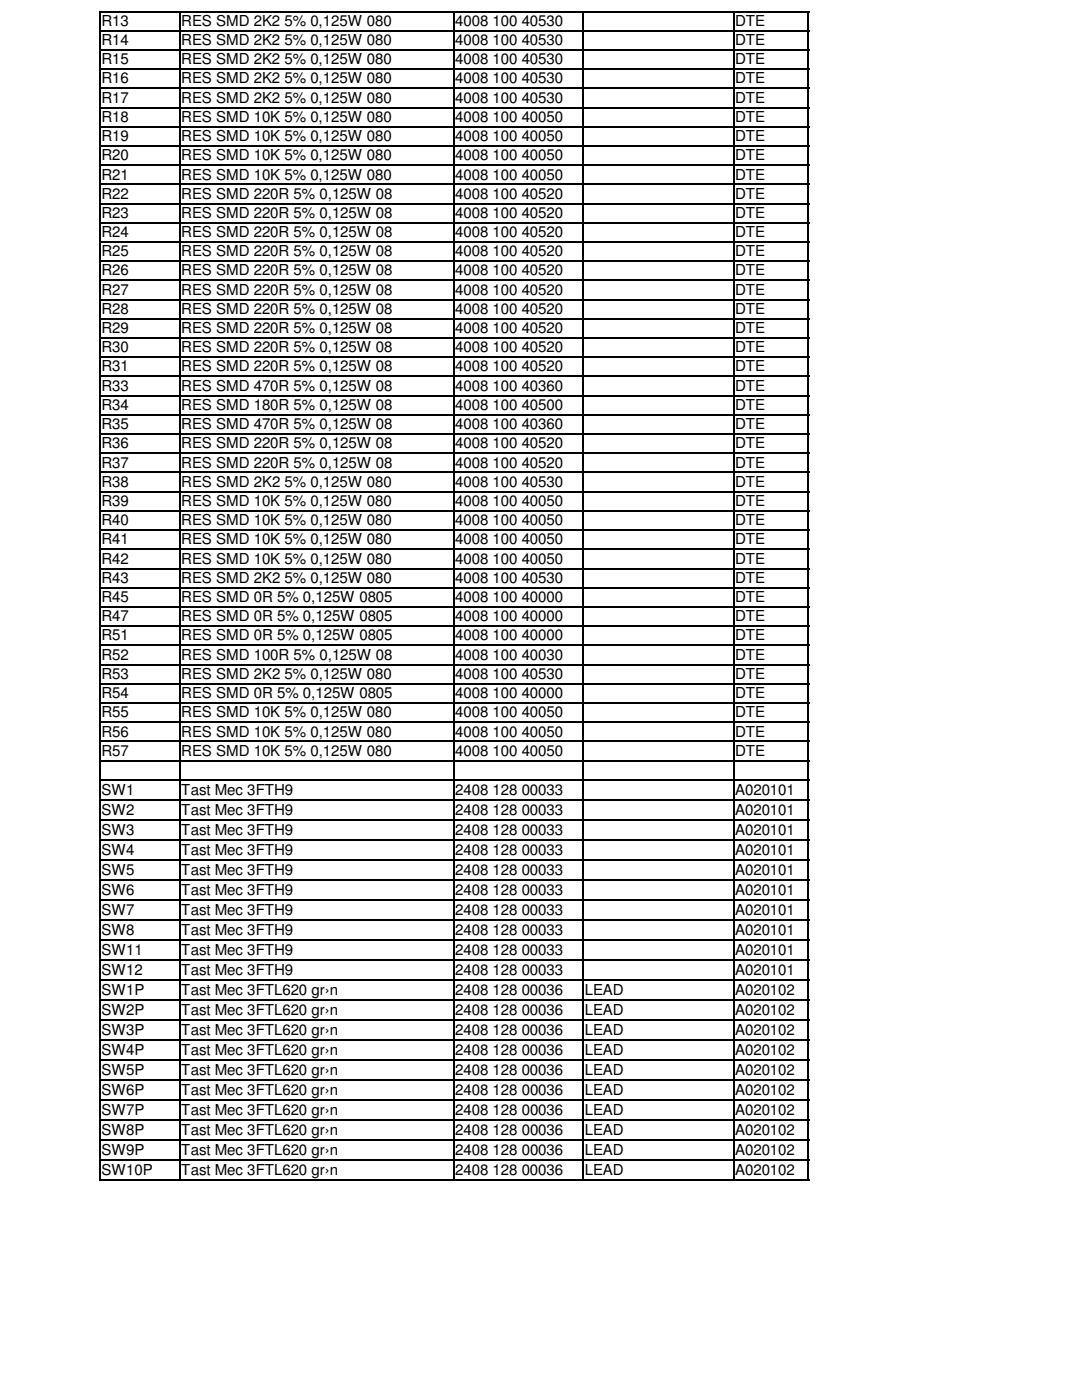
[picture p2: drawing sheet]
<svg xmlns="http://www.w3.org/2000/svg" width="216mm" height="279mm" viewBox="0 0 216 279" stroke-linecap="round" stroke-linejoin="round" font-family="sans-serif">
<defs><g id="words">
<g font-size="3">
<text x="20.2" y="5.1">R13</text>
<text x="36.2" y="5.1">RES SMD 2K2</text>
<text x="56.8" y="5.1">5% 0,125W 080</text>
<text x="90.8" y="5.1">4008</text>
<text x="98.3" y="5.1">100</text>
<text x="104.1" y="5.1">40530</text>
<text x="146.7" y="5.1">DTE</text>
<text x="20.2" y="9">R14</text>
<text x="36.2" y="9">RES SMD 2K2</text>
<text x="56.8" y="9">5% 0,125W 080</text>
<text x="90.8" y="9">4008</text>
<text x="98.3" y="9">100</text>
<text x="104.1" y="9">40530</text>
<text x="146.7" y="9">DTE</text>
<text x="20.2" y="12.8">R15</text>
<text x="20.2" y="16.7">R16</text>
<text x="36.2" y="12.8">RES SMD 2K2</text>
<text x="36.2" y="16.7">RES SMD 2K2</text>
<text x="56.8" y="12.8">5% 0,125W 080</text>
<text x="56.8" y="16.7">5% 0,125W 080</text>
<text x="90.8" y="12.8">4008</text>
<text x="90.8" y="16.7">4008</text>
<text x="98.3" y="12.8">100</text>
<text x="98.3" y="16.7">100</text>
<text x="104.1" y="12.8">40530</text>
<text x="104.1" y="16.7">40530</text>
<text x="146.7" y="12.8">DTE</text>
<text x="146.7" y="16.7">DTE</text>
<text x="20.2" y="20.5">R17</text>
<text x="36.2" y="20.5">RES SMD 2K2</text>
<text x="56.8" y="20.5">5% 0,125W 080</text>
<text x="90.8" y="20.5">4008</text>
<text x="98.3" y="20.5">100</text>
<text x="104.1" y="20.5">40530</text>
<text x="146.7" y="20.5">DTE</text>
<text x="20.2" y="24.3">R18</text>
<text x="20.2" y="28.1">R19</text>
<text x="36.2" y="24.3">RES SMD 10K 5% 0,125W 080</text>
<text x="36.2" y="28.1">RES SMD 10K 5% 0,125W 080</text>
<text x="90.8" y="24.3">4008</text>
<text x="90.8" y="28.1">4008</text>
<text x="98.3" y="24.3">100</text>
<text x="98.3" y="28.1">100</text>
<text x="104.1" y="24.3">40050</text>
<text x="104.1" y="28.1">40050</text>
<text x="146.7" y="24.3">DTE</text>
<text x="146.7" y="28.1">DTE</text>
<text x="20.2" y="32">R20</text>
<text x="20.2" y="35.8">R21</text>
<text x="36.2" y="32">RES SMD 10K 5% 0,125W 080</text>
<text x="36.2" y="35.8">RES SMD 10K 5% 0,125W 080</text>
<text x="90.8" y="32">4008</text>
<text x="90.8" y="35.8">4008</text>
<text x="98.3" y="32">100</text>
<text x="98.3" y="35.8">100</text>
<text x="104.1" y="32">40050</text>
<text x="104.1" y="35.8">40050</text>
<text x="146.7" y="32">DTE</text>
<text x="146.7" y="35.8">DTE</text>
<text x="20.2" y="39.6">R22</text>
<text x="36.2" y="39.6">RES SMD 220R 5% 0,125W 08</text>
<text x="90.8" y="39.6">4008</text>
<text x="98.3" y="39.6">100</text>
<text x="104.1" y="39.6">40520</text>
<text x="146.7" y="39.6">DTE</text>
<text x="20.2" y="43.5">R23</text>
<text x="20.2" y="47.3">R24</text>
<text x="36.2" y="43.5">RES SMD 220R 5% 0,125W 08</text>
<text x="36.2" y="47.3">RES SMD 220R 5% 0,125W 08</text>
<text x="90.8" y="43.5">4008</text>
<text x="90.8" y="47.3">4008</text>
<text x="98.3" y="43.5">100</text>
<text x="98.3" y="47.3">100</text>
<text x="104.1" y="43.5">40520</text>
<text x="104.1" y="47.3">40520</text>
<text x="146.7" y="43.5">DTE</text>
<text x="146.7" y="47.3">DTE</text>
<text x="20.2" y="51.2">R25</text>
<text x="36.2" y="51.2">RES SMD 220R 5% 0,125W 08</text>
<text x="90.8" y="51.2">4008</text>
<text x="98.3" y="51.2">100</text>
<text x="104.1" y="51.2">40520</text>
<text x="146.7" y="51.2">DTE</text>
<text x="20.2" y="55">R26</text>
<text x="20.2" y="58.8">R27</text>
<text x="36.2" y="55">RES SMD 220R 5% 0,125W 08</text>
<text x="36.2" y="58.8">RES SMD 220R 5% 0,125W 08</text>
<text x="90.8" y="55">4008</text>
<text x="90.8" y="58.8">4008</text>
<text x="98.3" y="55">100</text>
<text x="98.3" y="58.8">100</text>
<text x="104.1" y="55">40520</text>
<text x="104.1" y="58.8">40520</text>
<text x="146.7" y="55">DTE</text>
<text x="146.7" y="58.8">DTE</text>
<text x="20.2" y="62.6">R28</text>
<text x="36.2" y="62.6">RES SMD 220R 5% 0,125W 08</text>
<text x="90.8" y="62.6">4008</text>
<text x="98.3" y="62.6">100</text>
<text x="104.1" y="62.6">40520</text>
<text x="146.7" y="62.6">DTE</text>
<text x="20.2" y="66.5">R29</text>
<text x="20.2" y="70.3">R30</text>
<text x="36.2" y="66.5">RES SMD 220R 5% 0,125W 08</text>
<text x="36.2" y="70.3">RES SMD 220R 5% 0,125W 08</text>
<text x="90.8" y="66.5">4008</text>
<text x="90.8" y="70.3">4008</text>
<text x="98.3" y="66.5">100</text>
<text x="98.3" y="70.3">100</text>
<text x="104.1" y="66.5">40520</text>
<text x="104.1" y="70.3">40520</text>
<text x="146.7" y="66.5">DTE</text>
<text x="146.7" y="70.3">DTE</text>
<text x="20.2" y="74.1">R31</text>
<text x="20.2" y="78">R33</text>
<text x="36.2" y="74.1">RES SMD 220R 5% 0,125W 08</text>
<text x="36.2" y="78">RES SMD 470R 5% 0,125W 08</text>
<text x="90.8" y="74.1">4008</text>
<text x="90.8" y="78">4008</text>
<text x="98.3" y="74.1">100</text>
<text x="98.3" y="78">100</text>
<text x="104.1" y="74.1">40520</text>
<text x="104.1" y="78">40360</text>
<text x="146.7" y="74.1">DTE</text>
<text x="146.7" y="78">DTE</text>
<text x="20.2" y="81.8">R34</text>
<text x="36.2" y="81.8">RES SMD 180R 5% 0,125W 08</text>
<text x="90.9" y="81.8">4008</text>
<text x="98.3" y="81.8">100</text>
<text x="104.1" y="81.8">40500</text>
<text x="146.7" y="81.8">DTE</text>
<text x="20.2" y="85.7">R35</text>
<text x="20.2" y="89.5">R36</text>
<text x="36.2" y="85.7">RES SMD 470R 5% 0,125W 08</text>
<text x="36.2" y="89.5">RES SMD 220R 5% 0,125W 08</text>
<text x="90.9" y="85.7">4008</text>
<text x="90.9" y="89.5">4008</text>
<text x="98.3" y="85.7">100</text>
<text x="98.3" y="89.5">100</text>
<text x="104.1" y="85.7">40360</text>
<text x="104.1" y="89.5">40520</text>
<text x="146.7" y="85.7">DTE</text>
<text x="146.7" y="89.5">DTE</text>
<text x="20.2" y="93.3">R37</text>
<text x="36.2" y="93.3">RES SMD 220R 5% 0,125W 08</text>
<text x="90.9" y="93.3">4008</text>
<text x="98.3" y="93.3">100</text>
<text x="104.1" y="93.3">40520</text>
<text x="146.7" y="93.3">DTE</text>
<text x="20.2" y="97.1">R38</text>
<text x="20.2" y="101">R39</text>
<text x="36.2" y="97.1">RES SMD 2K2</text>
<text x="36.2" y="101">RES SMD 10K 5% 0,125W 080</text>
<text x="56.8" y="97.1">5% 0,125W 080</text>
<text x="90.9" y="97.1">4008</text>
<text x="90.9" y="101">4008</text>
<text x="98.3" y="97.1">100</text>
<text x="98.3" y="101">100</text>
<text x="104.1" y="97.1">40530</text>
<text x="104.1" y="101">40050</text>
<text x="146.7" y="97.1">DTE</text>
<text x="146.7" y="101">DTE</text>
<text x="20.2" y="104.8">R40</text>
<text x="36.2" y="104.8">RES SMD 10K 5% 0,125W 080</text>
<text x="90.9" y="104.8">4008</text>
<text x="98.3" y="104.8">100</text>
<text x="104.1" y="104.8">40050</text>
<text x="146.7" y="104.8">DTE</text>
<text x="20.2" y="108.6">R41</text>
<text x="20.2" y="112.5">R42</text>
<text x="36.2" y="108.6">RES SMD 10K 5% 0,125W 080</text>
<text x="36.2" y="112.5">RES SMD 10K 5% 0,125W 080</text>
<text x="90.9" y="108.6">4008</text>
<text x="90.9" y="112.5">4008</text>
<text x="98.3" y="108.6">100</text>
<text x="98.3" y="112.5">100</text>
<text x="104.1" y="108.6">40050</text>
<text x="104.1" y="112.5">40050</text>
<text x="146.7" y="108.6">DTE</text>
<text x="146.7" y="112.5">DTE</text>
<text x="20.2" y="116.3">R43</text>
<text x="36.2" y="116.3">RES SMD 2K2</text>
<text x="56.8" y="116.3">5% 0,125W 080</text>
<text x="90.9" y="116.3">4008</text>
<text x="98.3" y="116.3">100</text>
<text x="104.1" y="116.3">40530</text>
<text x="146.7" y="116.3">DTE</text>
<text x="20.2" y="120.2">R45</text>
<text x="20.2" y="124">R47</text>
<text x="36.2" y="120.2">RES SMD 0R 5% 0,125W 0805</text>
<text x="36.2" y="124">RES SMD 0R 5% 0,125W 0805</text>
<text x="90.9" y="120.2">4008</text>
<text x="90.9" y="124">4008</text>
<text x="98.3" y="120.2">100</text>
<text x="98.3" y="124">100</text>
<text x="104.1" y="120.2">40000</text>
<text x="104.1" y="124">40000</text>
<text x="146.7" y="120.2">DTE</text>
<text x="146.7" y="124">DTE</text>
<text x="20.2" y="127.8">R51</text>
<text x="20.2" y="131.6">R52</text>
<text x="36.2" y="127.8">RES SMD 0R 5% 0,125W 0805</text>
<text x="36.2" y="131.6">RES SMD 100R 5% 0,125W 08</text>
<text x="90.9" y="127.8">4008</text>
<text x="90.9" y="131.6">4008</text>
<text x="98.3" y="127.8">100</text>
<text x="98.3" y="131.6">100</text>
<text x="104.1" y="127.8">40000</text>
<text x="104.1" y="131.6">40030</text>
<text x="146.7" y="127.8">DTE</text>
<text x="146.7" y="131.6">DTE</text>
<text x="20.2" y="135.5">R53</text>
<text x="36.2" y="135.5">RES SMD 2K2</text>
<text x="56.8" y="135.5">5% 0,125W 080</text>
<text x="90.9" y="135.5">4008</text>
<text x="98.3" y="135.5">100</text>
<text x="104.1" y="135.5">40530</text>
<text x="146.7" y="135.5">DTE</text>
<text x="20.2" y="139.3">R54</text>
<text x="20.2" y="143.1">R55</text>
<text x="36.2" y="139.3">RES SMD 0R 5% 0,125W 0805</text>
<text x="36.2" y="143.1">RES SMD 10K 5% 0,125W 080</text>
<text x="90.9" y="139.3">4008</text>
<text x="90.9" y="143.1">4008</text>
<text x="98.3" y="139.3">100</text>
<text x="98.3" y="143.1">100</text>
<text x="104.1" y="139.3">40000</text>
<text x="104.1" y="143.1">40050</text>
<text x="146.7" y="139.3">DTE</text>
<text x="146.7" y="143.1">DTE</text>
<text x="20.2" y="147">R56</text>
<text x="36.2" y="147">RES SMD 10K 5% 0,125W 080</text>
<text x="90.9" y="147">4008</text>
<text x="98.3" y="147">100</text>
<text x="104.1" y="147">40050</text>
<text x="146.7" y="147">DTE</text>
<text x="20.2" y="150.8">R57</text>
<text x="36.2" y="150.8">RES SMD 10K 5% 0,125W 080</text>
<text x="90.9" y="150.8">4008</text>
<text x="98.3" y="150.8">100</text>
<text x="104.1" y="150.8">40050</text>
<text x="146.7" y="150.8">DTE</text>
<text x="20.2" y="158.6">SW1</text>
<text x="36.2" y="158.7">Tast Mec 3FTH9</text>
<text x="90.9" y="158.6">2408</text>
<text x="98.3" y="158.6">128</text>
<text x="104.1" y="158.6">00033</text>
<text x="146.7" y="158.6">A020101</text>
<text x="20.2" y="162.7">SW2</text>
<text x="20.2" y="166.6">SW3</text>
<text x="36.2" y="166.7">Tast Mec 3FTH9</text>
<text x="36.2" y="162.7">Tast Mec 3FTH9</text>
<text x="90.9" y="162.7">2408</text>
<text x="90.9" y="166.6">2408</text>
<text x="98.3" y="162.7">128</text>
<text x="98.3" y="166.6">128</text>
<text x="104.1" y="162.7">00033</text>
<text x="104.1" y="166.6">00033</text>
<text x="146.7" y="162.7">A020101</text>
<text x="146.7" y="166.6">A020101</text>
<text x="20.2" y="170.6">SW4</text>
<text x="36.2" y="170.7">Tast Mec 3FTH9</text>
<text x="90.9" y="170.6">2408</text>
<text x="98.3" y="170.6">128</text>
<text x="104.1" y="170.6">00033</text>
<text x="146.7" y="170.6">A020101</text>
<text x="20.2" y="174.6">SW5</text>
<text x="20.2" y="178.6">SW6</text>
<text x="36.2" y="178.7">Tast Mec 3FTH9</text>
<text x="36.2" y="174.6">Tast Mec 3FTH9</text>
<text x="90.9" y="174.6">2408</text>
<text x="90.9" y="178.6">2408</text>
<text x="98.3" y="174.6">128</text>
<text x="98.3" y="178.6">128</text>
<text x="104.1" y="174.6">00033</text>
<text x="104.1" y="178.6">00033</text>
<text x="146.7" y="174.6">A020101</text>
<text x="146.7" y="178.6">A020101</text>
<text x="20.2" y="182.6">SW7</text>
<text x="36.2" y="182.6">Tast Mec 3FTH9</text>
<text x="90.9" y="182.6">2408</text>
<text x="98.3" y="182.6">128</text>
<text x="104.1" y="182.6">00033</text>
<text x="146.7" y="182.6">A020101</text>
<text x="20.2" y="186.6">SW8</text>
<text x="20.2" y="190.6">SW11</text>
<text x="36.2" y="190.6">Tast Mec 3FTH9</text>
<text x="36.2" y="186.7">Tast Mec 3FTH9</text>
<text x="90.9" y="186.6">2408</text>
<text x="90.9" y="190.6">2408</text>
<text x="98.3" y="186.6">128</text>
<text x="98.3" y="190.6">128</text>
<text x="104.1" y="186.6">00033</text>
<text x="104.1" y="190.6">00033</text>
<text x="146.7" y="186.6">A020101</text>
<text x="146.7" y="190.6">A020101</text>
<text x="20.2" y="194.6">SW12</text>
<text x="36.2" y="194.6">Tast Mec 3FTH9</text>
<text x="90.9" y="194.6">2408</text>
<text x="98.3" y="194.6">128</text>
<text x="104.1" y="194.6">00033</text>
<text x="146.7" y="194.6">A020101</text>
<text x="20.2" y="198.6">SW1P</text>
<text x="20.2" y="202.6">SW2P</text>
<text x="36.2" y="198.6">Tast Mec 3FTL620 gr›n</text>
<text x="36.2" y="202.6">Tast Mec 3FTL620 gr›n</text>
<text x="90.9" y="198.6">2408</text>
<text x="90.9" y="202.6">2408</text>
<text x="98.3" y="198.6">128</text>
<text x="98.3" y="202.6">128</text>
<text x="104.1" y="198.6">00036</text>
<text x="104.1" y="202.6">00036</text>
<text x="116.7" y="198.6">LEAD</text>
<text x="116.7" y="202.6">LEAD</text>
<text x="146.7" y="198.6">A020102</text>
<text x="146.7" y="202.6">A020102</text>
<text x="20.2" y="206.6">SW3P</text>
<text x="36.2" y="206.6">Tast Mec 3FTL620 gr›n</text>
<text x="90.9" y="206.6">2408</text>
<text x="98.3" y="206.6">128</text>
<text x="104.1" y="206.6">00036</text>
<text x="116.7" y="206.6">LEAD</text>
<text x="146.7" y="206.6">A020102</text>
<text x="20.2" y="210.6">SW4P</text>
<text x="20.2" y="214.6">SW5P</text>
<text x="36.2" y="210.6">Tast Mec 3FTL620 gr›n</text>
<text x="36.2" y="214.6">Tast Mec 3FTL620 gr›n</text>
<text x="90.9" y="210.6">2408</text>
<text x="90.9" y="214.6">2408</text>
<text x="98.3" y="210.6">128</text>
<text x="98.3" y="214.6">128</text>
<text x="104.1" y="210.6">00036</text>
<text x="104.1" y="214.6">00036</text>
<text x="116.7" y="210.6">LEAD</text>
<text x="116.7" y="214.6">LEAD</text>
<text x="146.7" y="210.6">A020102</text>
<text x="146.7" y="214.6">A020102</text>
<text x="20.2" y="218.6">SW6P</text>
<text x="36.2" y="218.6">Tast Mec 3FTL620 gr›n</text>
<text x="90.9" y="218.6">2408</text>
<text x="98.3" y="218.6">128</text>
<text x="104.1" y="218.6">00036</text>
<text x="116.7" y="218.6">LEAD</text>
<text x="146.7" y="218.6">A020102</text>
<text x="20.2" y="222.6">SW7P</text>
<text x="20.2" y="226.5">SW8P</text>
<text x="36.2" y="222.6">Tast Mec 3FTL620 gr›n</text>
<text x="36.2" y="226.6">Tast Mec 3FTL620 gr›n</text>
<text x="90.9" y="222.6">2408</text>
<text x="90.9" y="226.5">2408</text>
<text x="98.3" y="222.6">128</text>
<text x="98.3" y="226.5">128</text>
<text x="104.1" y="222.6">00036</text>
<text x="104.1" y="226.5">00036</text>
<text x="116.7" y="222.6">LEAD</text>
<text x="116.7" y="226.5">LEAD</text>
<text x="146.7" y="222.6">A020102</text>
<text x="146.7" y="226.5">A020102</text>
<text x="20.2" y="230.6">SW9P</text>
<text x="36.2" y="230.6">Tast Mec 3FTL620 gr›n</text>
<text x="90.9" y="230.6">2408</text>
<text x="98.3" y="230.6">128</text>
<text x="104.1" y="230.6">00036</text>
<text x="116.7" y="230.6">LEAD</text>
<text x="146.7" y="230.6">A020102</text>
<text x="20.2" y="234.5">SW10P</text>
<text x="36.2" y="234.6">Tast Mec 3FTL620 gr›n</text>
<text x="90.9" y="234.5">2408</text>
<text x="98.3" y="234.5">128</text>
<text x="104.1" y="234.5">00036</text>
<text x="116.7" y="234.5">LEAD</text>
<text x="146.7" y="234.5">A020102</text>
</g>
</g></defs>
<g fill="none" stroke="#000" stroke-width=".34">
<path d="M19.8 2.3h141.7M19.8 10h141.7M19.8 13.8h141.7M19.8 17.6h141.7M19.9 2.3v233.4M35.9 2.3v233.4M90.6 2.3v233.4M116.4 2.3v233.4M146.4 2.3v233.4M161.3 2.3v233.4M19.8 21.5h141.7M19.8 25.3h141.7"/>
<path d="M19.8 29.1h141.7M19.8 32.9h141.7M19.8 36.8h141.7M19.8 44.5h141.7M19.8 48.3h141.7M19.8 52.1h141.7M19.8 56h141.7M19.8 59.8h141.7M19.8 63.6h141.7M19.8 67.5h141.7M19.8 71.3h141.7M19.8 79h141.7"/>
<path d="M19.8 82.8h141.7M19.8 86.6h141.7M19.8 90.5h141.7M19.8 94.3h141.7M19.8 98.1h141.7M19.8 102h141.7M19.8 105.8h141.7M19.8 113.5h141.7M19.8 117.3h141.7M19.8 121.1h141.7M19.8 125h141.7M19.8 128.8h141.7"/>
<path d="M19.8 132.6h141.7M19.8 136.5h141.7M19.8 140.3h141.7M19.8 148h141.7M19.8 151.8h141.7M19.8 155.6h141.7M19.8 163.6h141.7M19.8 167.6h141.7M19.8 171.6h141.7M19.8 175.6h141.7M19.8 179.6h141.7M19.8 183.6h141.7"/>
<path d="M19.8 187.6h141.7M19.8 195.6h141.7M19.8 199.6h141.7M19.8 203.6h141.7M19.8 207.6h141.7M19.8 211.6h141.7M19.8 215.6h141.7M19.8 219.6h141.7M19.8 227.6h141.7M19.8 231.5h141.7"/>
</g>
<path d="M19.8 6.1h141.7M19.8 40.6h141.7M19.8 75.1h141.7M19.8 109.6h141.7M19.8 144.1h141.7M19.8 159.6h141.7M19.8 191.6h141.7M19.8 223.6h141.7M19.8 235.5h141.7" fill="none" stroke="#000" stroke-width=".3"/>
<use href="#words"/>
</svg>
